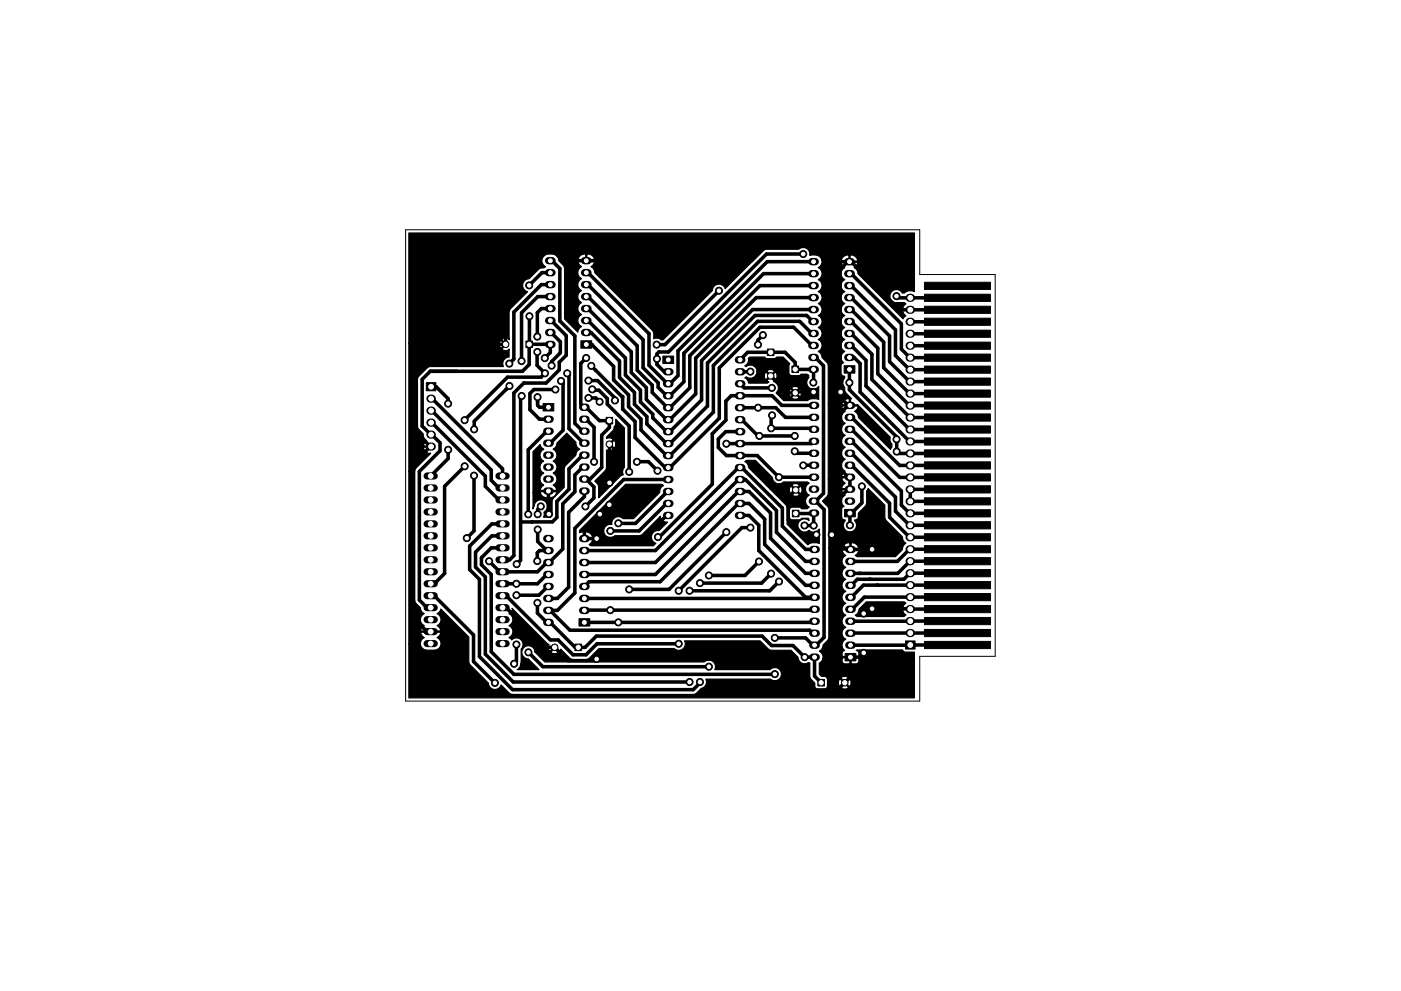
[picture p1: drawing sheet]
<svg xmlns="http://www.w3.org/2000/svg" width="297mm" height="210mm" viewBox="0 0 297 210" stroke-linecap="round" stroke-linejoin="round" font-family="sans-serif">
<path d="M86 48.7h109v9.5h16v81h-16v9.5h-109z" fill="none" stroke="#000" stroke-width=".21"/>
<g fill="#000" stroke="#000" stroke-width=".21">
<path d="M111.5 72.3h1.4v1.4h-1.4zM123.2 72.3h2.2v1.6h-2.2zM140.5 75.6h2.3v1.5h-2.3zM162.7 74h1.4v1.4h-1.4zM167.9 77.6h1.4v1.4h-1.4zM179 77.6h2.3v1.6h-2.3zM196 59.9h14v1.5h-14zM196 62.4h14v1.6h-14zM196 65h14v1.5h-14zM196 67.5h14v1.5h-14zM196 70h14v1.6h-14zM196 72.6h14v1.5h-14z"/>
<path d="M196 75.1h14v1.6h-14zM196 77.7h14v1.5h-14zM90.4 81.2h2v1.7h-2zM115.1 85.6h2.3v1.6h-2.3zM128.5 88.5h1.4v1.4h-1.4zM196 80.2h14v1.5h-14zM196 82.7h14v1.6h-14zM196 85.3h14v1.5h-14zM196 87.8h14v1.6h-14zM196 90.4h14v1.5h-14zM196 92.9h14v1.5h-14zM196 95.4h14v1.6h-14z"/>
<path d="M196 98h14v1.5h-14zM168 108.2h1.4v1.4h-1.4zM179.1 108.1h2.2v1.6h-2.2zM196 100.5h14v1.6h-14zM196 103.1h14v1.5h-14zM196 105.6h14v1.5h-14zM196 108.1h14v1.6h-14zM196 110.7h14v1.5h-14zM196 113.2h14v1.6h-14zM196 115.8h14v1.5h-14zM196 118.3h14v1.5h-14zM121.9 136.6h1.4v1.4h-1.4z"/>
<path d="M122.8 131.3h2.2v1.5h-2.2zM192 136h2v1.7h-2zM196 120.8h14v1.6h-14zM196 123.4h14v1.5h-14zM196 125.9h14v1.6h-14zM196 128.5h14v1.5h-14zM196 131h14v1.5h-14zM196 133.5h14v1.6h-14zM196 136.1h14v1.5h-14zM173.4 144.1h1.4v1.4h-1.4zM179.2 138.6h2.3v1.6h-2.3z"/>
<circle cx="170.3" cy="53.9" r=".75"/>
<circle cx="107.2" cy="73" r=".7"/>
<circle cx="108" cy="77.1" r=".75"/>
<circle cx="110.6" cy="76.6" r=".75"/>
<circle cx="112.2" cy="60.5" r=".75"/>
<circle cx="112.2" cy="67.1" r=".75"/>
<circle cx="113.9" cy="71.4" r=".75"/>
<circle cx="113.9" cy="74.7" r=".75"/>
<circle cx="115.5" cy="76" r=".75"/>
<circle cx="115.6" cy="79.2" r=".75"/>
<circle cx="116.9" cy="77.6" r=".75"/>
<circle cx="120.3" cy="79.2" r=".75"/>
<circle cx="124.3" cy="76" r=".75"/>
<circle cx="125.4" cy="77.6" r=".75"/>
<circle cx="139.2" cy="73.1" r=".75"/>
<circle cx="139.3" cy="76.1" r=".75"/>
<circle cx="152.4" cy="61.7" r=".75"/>
<circle cx="159.1" cy="78.8" r=".75"/>
<circle cx="160.7" cy="73.1" r=".75"/>
<circle cx="161.7" cy="71.1" r=".75"/>
<circle cx="163.4" cy="79.7" r=".7"/>
<circle cx="190.1" cy="62.8" r=".75"/>
<circle cx="95" cy="85.6" r=".75"/>
<circle cx="95" cy="95.4" r=".75"/>
<circle cx="98.5" cy="89.1" r=".75"/>
<circle cx="98.5" cy="98.9" r=".75"/>
<circle cx="100.5" cy="91.1" r=".75"/>
<circle cx="108" cy="81.9" r=".75"/>
<circle cx="110.6" cy="84" r=".75"/>
<circle cx="114" cy="84.3" r=".75"/>
<circle cx="117.8" cy="82.6" r=".75"/>
<circle cx="119" cy="80.8" r=".75"/>
<circle cx="124.8" cy="80.7" r=".75"/>
<circle cx="124.8" cy="84.4" r=".75"/>
<circle cx="125.6" cy="82.6" r=".75"/>
<circle cx="126" cy="98" r=".75"/>
<circle cx="127.1" cy="85.2" r=".75"/>
<circle cx="129.2" cy="94.2" r=".7"/>
<circle cx="130.4" cy="85" r=".75"/>
<circle cx="135" cy="98" r=".75"/>
<circle cx="139.4" cy="99.9" r=".75"/>
<circle cx="154" cy="94.1" r=".75"/>
<circle cx="160.7" cy="86.5" r=".75"/>
<circle cx="161" cy="92.5" r=".75"/>
<circle cx="163.5" cy="90.9" r=".75"/>
<circle cx="163.7" cy="82.3" r=".75"/>
<circle cx="163.7" cy="88.1" r=".75"/>
<circle cx="168.5" cy="95.7" r=".75"/>
<circle cx="168.5" cy="92.5" r=".75"/>
<circle cx="168.6" cy="83.3" r=".7"/>
<circle cx="170.3" cy="98.7" r=".75"/>
<circle cx="172.4" cy="81.2" r=".75"/>
<circle cx="172.5" cy="83.2" r=".75"/>
<circle cx="178.2" cy="83.2" r=".75"/>
<circle cx="180.1" cy="81.2" r=".75"/>
<circle cx="190.1" cy="93.2" r=".75"/>
<circle cx="190.1" cy="95.8" r=".75"/>
<circle cx="99" cy="114.2" r=".75"/>
<circle cx="100.5" cy="100.9" r=".75"/>
<circle cx="103.7" cy="119.1" r=".75"/>
<circle cx="109.5" cy="119.7" r=".75"/>
<circle cx="112" cy="109.1" r=".75"/>
<circle cx="113.9" cy="119" r=".75"/>
<circle cx="114" cy="109.1" r=".75"/>
<circle cx="114" cy="112.4" r=".75"/>
<circle cx="114.7" cy="107.4" r=".75"/>
<circle cx="116.4" cy="109.1" r=".75"/>
<circle cx="124.1" cy="107.4" r=".75"/>
<circle cx="126.5" cy="114.3" r=".75"/>
<circle cx="127.2" cy="109.1" r=".75"/>
<circle cx="129.2" cy="107.1" r=".75"/>
<circle cx="129.2" cy="102.4" r=".75"/>
<circle cx="129.4" cy="112.6" r=".75"/>
<circle cx="131.1" cy="111" r=".75"/>
<circle cx="133.4" cy="100.1" r=".75"/>
<circle cx="139.5" cy="113.9" r=".75"/>
<circle cx="154" cy="112.9" r=".75"/>
<circle cx="159.1" cy="111.9" r=".75"/>
<circle cx="160.9" cy="119.1" r=".75"/>
<circle cx="165.1" cy="101.2" r=".75"/>
<circle cx="168.7" cy="103.9" r=".7"/>
<circle cx="170.6" cy="111.5" r=".75"/>
<circle cx="172.5" cy="111.5" r=".75"/>
<circle cx="173.1" cy="113.4" r=".75"/>
<circle cx="176.3" cy="113.4" r=".75"/>
<circle cx="180.2" cy="111.4" r=".75"/>
<circle cx="182.7" cy="103.2" r=".75"/>
<circle cx="184.9" cy="116.5" r=".75"/>
<circle cx="109.5" cy="123.9" r=".75"/>
<circle cx="109.5" cy="136.7" r=".75"/>
<circle cx="109.5" cy="126.3" r=".75"/>
<circle cx="112" cy="138.4" r=".75"/>
<circle cx="113.9" cy="127.9" r=".75"/>
<circle cx="117.6" cy="137.3" r=".7"/>
<circle cx="126.5" cy="139.8" r=".75"/>
<circle cx="129.4" cy="129.4" r=".75"/>
<circle cx="131.1" cy="132" r=".75"/>
<circle cx="133.4" cy="125" r=".75"/>
<circle cx="143.9" cy="136.6" r=".75"/>
<circle cx="143.9" cy="125.3" r=".75"/>
<circle cx="146.2" cy="125.3" r=".75"/>
<circle cx="148.4" cy="123.7" r=".75"/>
<circle cx="150.3" cy="122.1" r=".75"/>
<circle cx="163.5" cy="121.7" r=".75"/>
<circle cx="164.3" cy="135.3" r=".75"/>
<circle cx="165.2" cy="123.4" r=".75"/>
<circle cx="170.6" cy="139.4" r=".75"/>
<circle cx="183.1" cy="138.5" r=".75"/>
<circle cx="183.1" cy="130.2" r=".75"/>
<circle cx="184.9" cy="129.1" r=".75"/>
<circle cx="104.9" cy="144.9" r=".75"/>
<circle cx="109" cy="140.8" r=".75"/>
<circle cx="146.2" cy="144.7" r=".75"/>
<circle cx="148.4" cy="144.7" r=".75"/>
<circle cx="150.3" cy="141.4" r=".75"/>
<circle cx="164.3" cy="143" r=".75"/>
<circle cx="179.1" cy="144.8" r=".7"/>
</g>
<g fill="none" stroke="#000" stroke-width="1.6">
<path d="M116.3 57.8h.7M116.3 55.3h.7M123.9 57.8h.8M123.9 55.3h.8M172.1 58.1h.7M172.1 55.5h.7M179.8 58.1h.7M179.8 55.5h.7M116.3 70.5h.7M116.3 68h.7M116.3 65.5h.7M116.3 62.9h.7"/>
<path d="M116.3 60.4h.7M116.3 73.1h.7M123.9 70.5h.8M123.9 68h.8M123.9 65.5h.8M123.9 62.9h.8M123.9 60.4h.8M141.3 78.9h.7M156.6 78.9h.7M156.6 76.3h.7M172.1 75.8h.7M172.1 73.3h.7"/>
<path d="M172.1 70.8h.7M172.1 68.2h.7M172.1 65.7h.7M172.1 63.1h.7M172.1 60.6h.7M172.1 78.4h.7M179.8 75.8h.7M179.8 73.3h.7M179.8 70.8h.7M179.8 68.2h.7M179.8 65.7h.7M179.8 63.1h.7"/>
<path d="M179.8 60.6h.7M115.9 88.9h.7M115.9 91.5h.7M115.9 94h.7M115.9 96.6h.7M115.9 99.1h.7M123.5 88.9h.8M123.5 91.5h.8M123.5 94h.8M123.5 96.6h.8M123.5 99.1h.8M123.5 86.4h.8"/>
<path d="M141.3 81.4h.7M141.3 84h.7M141.3 86.5h.7M141.3 89h.7M141.3 91.6h.7M141.3 94.1h.7M141.3 96.7h.7M141.3 99.2h.7M156.6 81.4h.7M156.6 84h.7M156.6 86.5h.7M156.6 89h.7"/>
<path d="M156.6 91.6h.7M156.6 94.1h.7M156.6 96.7h.7M156.6 99.2h.7M172.2 98.7h.7M172.2 96.2h.7M172.2 93.6h.7M172.2 91.1h.7M172.2 88.5h.7M172.2 86h.7M179.8 98.7h.8M179.8 96.2h.8"/>
<path d="M179.8 93.6h.8M179.8 91.1h.8M179.8 88.5h.8M179.8 86h.8M115.9 101.6h.7M115.9 104.2h.7M115.9 119.3h.7M115.9 116.8h.7M115.9 114.3h.7M123.5 101.6h.8M123.5 104.2h.8M123.5 119.3h.8"/>
<path d="M123.5 116.8h.8M123.5 114.3h.8M141.3 101.7h.7M141.3 104.3h.7M141.3 106.8h.7M141.3 109.4h.7M156.6 101.7h.7M156.6 104.3h.7M156.6 106.8h.7M156.6 109.4h.7M172.2 106.3h.7M172.2 103.8h.7"/>
<path d="M172.2 101.2h.7M172.2 108.9h.7M172.3 119.1h.8M172.3 116.6h.8M179.8 106.3h.8M179.8 103.8h.8M179.8 101.2h.8M180 119.1h.7M180 116.6h.7M115.9 129.5h.7M115.9 127h.7M115.9 124.4h.7"/>
<path d="M115.9 121.9h.7M115.9 132h.7M123.5 129.5h.8M123.5 127h.8M123.5 124.4h.8M123.5 121.9h.8M172.3 136.9h.8M172.3 134.3h.8M172.3 131.8h.8M172.3 129.3h.8M172.3 126.7h.8M172.3 124.2h.8"/>
<path d="M172.3 121.6h.8M172.3 139.4h.8M180 136.9h.7M180 134.3h.7M180 131.8h.7M180 129.3h.7M180 126.7h.7M180 124.2h.7M180 121.6h.7"/>
</g>
<g fill="none" stroke="#000" stroke-width="1.7">
<path d="M192.8 78.4h.4M192.8 75.9h.4M192.8 73.3h.4M192.8 70.8h.4M192.8 68.3h.4M192.8 65.7h.4M192.8 63.2h.4M91.2 84.6h.4M91.2 87.1h.4M91.2 89.7h.4M91.2 92.2h.4M91.2 94.7h.4"/>
<path d="M192.8 98.7h.4M192.8 96.2h.4M192.8 93.7h.4M192.8 91.1h.4M192.8 88.6h.4M192.8 86h.4M192.8 83.5h.4M192.8 81h.4M192.8 119.1h.4M192.8 116.5h.4M192.8 114h.4M192.8 111.4h.4"/>
<path d="M192.8 108.9h.4M192.8 106.4h.4M192.8 103.8h.4M192.8 101.3h.4M192.8 134.3h.4M192.8 131.8h.4M192.8 129.2h.4M192.8 126.7h.4M192.8 124.1h.4M192.8 121.6h.4"/>
</g>
<g fill="none" stroke="#000" stroke-width="1.5">
<path d="M90.6 118.8h1.5M90.6 116.2h1.5M90.6 113.7h1.5M90.6 111.1h1.5M90.6 108.6h1.5M90.6 106.1h1.5M90.6 103.5h1.5M90.6 101h1.5M105.8 118.8h1.5M105.8 116.2h1.5M105.8 113.7h1.5M105.8 111.1h1.5"/>
<path d="M105.8 108.6h1.5M105.8 106.1h1.5M105.8 103.5h1.5M105.8 101h1.5M90.6 136.5h1.5M90.6 134h1.5M90.6 131.5h1.5M90.6 128.9h1.5M90.6 126.4h1.5M90.6 123.8h1.5M90.6 121.3h1.5M105.8 136.5h1.5"/>
<path d="M105.8 134h1.5M105.8 131.5h1.5M105.8 128.9h1.5M105.8 126.4h1.5M105.8 123.8h1.5M105.8 121.3h1.5"/>
</g>
<g fill="none" stroke="#000" stroke-width=".75">
<path d="M116.7 57.8h-1.8l-2.7 2.7M116.7 55.3h.3l1.7 1.7v11.1l3.2 3.2v18.5l1.6 1.7h.4M170.3 53.9h-7.8l-20.8 20.8h-2l-.4 .4v2.2l1.5 1.6h.9M172.5 55.5h-9.8l-18.9 18.9v5.3l-1.8 1.7h-.5l-3.9-3.9v-6.7l-12.9-13h-.4M172.5 58.1h-10.6l-16.9 16.8v6.1l-3 3h-.7l-1.8-1.8v-1l-3.2-3.2v-5.9l-11.6-11.7h-.4M179.8 55.5l-1.7 1.7v19.5M180.1 58.1h.4l10.6 10.6v5.4l1.8 1.8h10.1M112.2 73v4.3l-1.4 1.5h-19.6l-1.7 1.7v9.9l3.8 3.5v1.7l-4.4 4.4v27.3l1.6 1.6h.8M112.2 73l4.5 .1M112.2 67.1v5.9M113.9 74.7v2.8l1.7 1.7-.9 .8h-7.1l-9.1 9.1M116.7 60.4h-1.9l-5.9 5.8v10l-.9 .9"/>
<path d="M116.7 62.9h-2.7l-3.4 3.5v10.2M116.7 65.5h-1.9l-.9 .8v5.1M116.7 68h.1l3.3 3.2v4.2l-1.5 1.5v1.6l-2.8 2.8h-4.8l-2 2.1v34.5l-.9 .9h-1.5M116.7 70.5h.1l2 2v2.4l-1.9 1.8v.9M116.7 73.1v1.7l-1.2 1.2M116.7 73.1h.1M120.3 79.2l.3 .4v11.3l3.1 3.1h.2M124.3 76l-1.2 1.1v8.7l.7 .6h.5l2.8 2.8h2.1v1.5l-1.6 1.6v6.9l-2.5 2.4h-1.2M126.3 78.5h.1M152.4 61.7l-11.4 11.4h-1.8M156.9 76.3l1.6-1.6h8l2.1 2.2v1.5h3.9l-.1 2.8M156.9 78.8h2.2"/>
<path d="M161.7 71.1l-1 1v1M163.4 79.7l3.6 3.6h1.6l.2-.1h3.7M172.5 60.6h-11.4l-14.9 14.9v6.8l-4.2 4.2h-.5l-3.2-3.2v-1.6l-3.2-3.2v-5.1l-10.4-10.5h-.4M172.5 63.1h-12.2l-12.8 12.9v7.6l-5.5 5.4h-.7l-4.3-4.2v-2.6l-3.2-3.1v-4.4l-9.1-9.2h-.4M172.5 68.2h-.2l-1.3-1.3h-10.9l-10.1 10.1v9.2l-8 7.9h-.7l-4.1-4.2v-1.5l-2.7-2.6v-2.5l-3.1-3.2v-3.5l-6.1-6.1h-1M172.5 65.7h-12.9l-10.8 10.8v8.4l-6.8 6.7h-.7l-2.9-2.9v-.8l-2.6-2.6v-2.5l-3.2-3.2v-3.6l-7.9-8h-.4M172.5 70.8h-.4l-2.5-2.6h-9l-9.4 9.3v9.9l-9.2 9.3h-.7l-5.4-5.5v-2.3l-2.6-2.6v-2.5l-3.2-3.2v-2.9l-4.6-4.6h-1.2M172.5 73.3h-.4l-3.8-3.9h-7.2l-8.6 8.7v10.6l-10.5 10.5h-1l-6.4-6.4v-3.4l-2.6-2.6v-2.5l-6.6-6.7M172.5 75.8h.3l1.8 1.8v27.1l-1.7 1.6M180.1 78.4v4.3l10 10v3.1l.4 .4h12.5M180.1 60.6h.4l9.4 9.4v5.4l2.9 3h10.2M180.1 63.1h.4l8.1 8.2v5.4l4.2 4.3h10.2"/>
<path d="M180.1 65.7h.4l6.9 6.9v5.4l5.4 5.5h10.2M180.1 68.2h.4l5.6 5.7v5.4l6.7 6.7h10.2M180.1 70.8h.4l4.4 4.4v5.3l8 8.1h10.1M180.1 73.3h.4l3.1 3.1v5.5l9.2 9.2h10.2M180.1 78.4h.1M180.1 75.8h1l1.3 1.3v6.1l10.4 10.5h10.2M190.1 62.8l.3 .4h12.6M193 68.3h10M193 70.8h10M193 73.3h10M203 65.7h-12.3l-10.2-10.2h-2.3l-3.2-3.2h-12.6l-3.1 3h-39.9l-1.8-1.8h-1.9l-8.5 8.6v10.9h-12l-6.9 7v11.8l2.9 2.9M91.2 94.7h.2"/>
<path d="M91.2 94.7l-3.5 3.6v32.8l2.8 2.9h.8M91.4 89.7h.2l11.3 11.3v2.2l2.9 2.9h.7M91.4 87.1h.2l12.6 12.6v2.2l1.6 1.6h.7M91.4 82h1.1l2.5 2.6v1M91.4 84.6h.3l14.8 14.9v1.5M95 95.4v1.9l-3.7 3.7M98.5 98.9l-4.2 4.3v18.5l-2.2 2.2h-.8M107.3 82.7h.1M108 81.9l-7.5 7.5v1.7M110.6 84l-.2 .2v34.7l-.9 .8M114 84.3v1.7l.4 .4h1.9M114 85.3h.1"/>
<path d="M116.3 91.5h-.4l-3.9 3.9v13.7M117.8 82.6h-4.6l-.9 .9v3.4l2.1 2h1.9M119 80.8l.4 .5v10l-2.8 2.7h-.3M123.9 88.9h.4l1.7 1.7v7.4M123.9 99.1h-.4l-1.6 1.7v3.5l-2.6 2.6v9.6l-2.9 2.8h-.5l-1.9 2h-8.1l-2.2-2.2M123.9 96.6h-.4l-2.9 2.9v4.3l-2.5 2.6v3.4l-1 .9-6.7-.1M124.8 84.4h1.5l.8 .8M124.8 80.7h1.9l3.7 3.7v.6M125.6 82.6l.1 .2h1.3l1.8 1.8v1.1l4.6 4.7v9.7M129.2 94.2v8.2M135 98l2.5-.1 1.9 2M156.9 86.5h7.6l2 2h6.1"/>
<path d="M156.9 89h.4l3.4 3.5h7.8M156.9 91.6h-3l-1.6 1.5v1.8l1.7 1.8h6.6l4.5 4.5h7.5M156.9 81.4l.9 .9h5.9M163.7 88.1l-.2 .2v2.6h8.9l.2 .2M168.5 95.7l.4 .5h3.7M170.3 98.7h2.2M172.6 86h-6.8l-2.1-2h-8.7l-1.1 1.1v4l-2.9 2.9v10.7l-11.2 11.2h-.3M172.6 93.6l-.5 .5h-18.1M178.2 83.2v1.2l1.6 1.6M179.8 86l-1.6 1.7v11.9l1.6 1.6h.4v2.6h-.4l-1.6 1.7v6.1l-1.9 1.8 3.2 3.2h5.4M180.1 85.9l.1 .1h-.4M180.2 93.6h.4l10.5 10.6v3l1.7 1.7h10.2"/>
<path d="M180.2 88.5h.4l10.2 10.2h12.2M180.2 96.2h.4l9.3 9.3v3l2.9 2.9h10.2M180.2 98.7h.4l8 8.1v2.9l4.2 4.3h10.2M180.2 91.1h.4l10.2 10.2h12.2M100.5 100.9v11.7l-1.5 1.6M106.5 111.2h-2.2l-4.7 4.7v4.9l2.1 2.1v16.4l7 7h38.3l1.4-1.4v-.2M106.5 113.7h-2.2l-3.5 3.4v3.2l2.1 2.1v16.4l5.9 5.9h37.4M106.5 116.2h-2.3l-2.1 2.1v1.5l2.1 2.1v16.4l4.8 4.8 55.3-.1M112.8 110.7h.1M114 112.4v2.5l1.9 1.9M114.7 107.4l-.7 .7v1M116.3 116.8h-1.9l-.5 .5v1.7"/>
<path d="M116.3 104.2l.1 4.9M123.9 104.2v1.2l-3.3 3.3v15.9l-2.4 2.4h-1.9M124.3 101.6l1.6 1.7v2.3l-1.8 1.8M129.2 107.1l-5.3 5.3v1.9h12.5l4.9-4.9h.4M141.7 101.7h-9.5l-10.3 10.4v13.7l-3.7 3.7h-1.9M141.7 104.3h-.2l-6.8 6.7h-3.6M141.7 106.8h-.4l-5.8 5.8h-6.1M154 112.9l-12.1 12.1h-8.5M156.9 109.4h1.9l2.1 2v5.4l9.9 9.9h1.9l-.2 .3h-48.6M159.1 111.9h-1.8l-13.4 13.4M160.9 119.1l-2.9 3h-7.7M168.7 103.9l-1.6 1.6v4.8l3.1 3.1h2.9"/>
<path d="M172.5 108.9v2.6h-1.9M172.6 108.9h-3.9M172.6 106.3h.3M172.7 116.6h-1.9l-4.9-5v-3.8l-8.6-8.6h-.7l-17.6 17.6h-15.1M172.7 119.1h-1.9l-6.2-6.2v-4.6l-6.6-6.6h-1.4l-17.6 17.6h-15.1M172.9 106.3l1.8 1.8v27.1l-1.6 1.7h-.8l-1.5-1.6h-6.5M182.7 103.2v3.5l-2.1 2.2h-.4v2.5M184.9 116.5v.1M203 116.5h-10.2l-2.5 2.6h-10M203 119.1h-10.1l-2.6 2.5h-10M203 103.8h-10v2.6h10M91.3 126.4h.8l8.3 8.3v5.7l4.5 4.5"/>
<path d="M106.5 128.9h.8l8.4 8.4h1.9l2.8 2.9h5.7l.4-.4h39.6l6.6 6.6h4.8l5.6-5.6v-2.3l-.9 .9h-1.9M106.5 121.3h.1M106.5 126.4h.8l9.4 9.4h1.7l3.1 3.1h2.7l2.4-2.3h17.3M109.5 136.7v3.6l-.5 .5M112 138.4l3.1 3h35.2M113.9 127.9v2.2l2 1.9h.4M116.3 121.8l-.4 .1-1.9 2h-7.5M116.3 124.4h-.2l-1.8 1.9h-4.8M116.6 132l5.3 5.3h2.2l2.3-2.3h35.2l2 2h4.5l2.5 2.4h2.1v4l1.4 1.4M116.6 129.5l4.2 4.2h50.9l.6 .6h.4M163.5 121.7l-2 2h-13.1M165.2 123.4l-2 1.9h-17"/>
<path d="M172.7 131.8l-.2 .2h-48.6M172.7 121.6h-1.9l-7.4-7.4v-5.4l-4.6-4.5h-2.2l-17.6 17.6h-15.1M172.7 124.2h-1.9l-8.7-8.7v-5.4l-3.3-3.3h-2.2l-16.6 16.6h-15.1l-1 1M172.7 129.3l-.2 .1-48.6 .1M180.4 136.8h22.6M193 134.3h.1M203 121.6h-10.1l-1.3 1.3h-9.8l-1.3 1.3h-.2M203 124.1h-19.9l-2.6 2.6h-.2M203 129.2l-18.8-.1-1.1 1.1M203 126.7h-19.7l-2.6 2.6h-.4M203 131.8h-22.7M203 134.3h-22.7"/>
</g>
<g fill="#000">
<circle cx="111" cy="81.3" r=".38"/>
<circle cx="131.8" cy="84.1" r=".38"/>
<circle cx="182.2" cy="121.6" r=".38"/>
<circle cx="184.4" cy="122.9" r=".38"/>
<circle cx="186" cy="124.1" r=".38"/>
</g>
<path d="M158.9 75.8h3.2l.6 .3h1.4l.6-.3h1.3l1.5 1.4-.2 .4v1.4a.65 .65 0 0 0 .6 .7h1.4l.5-.3h1.3l.4 .2v.6a1.4 1.4 0 0 0 0 2 1.4 1.4 0 0 0 2.1-.2v2.7a2.63 2.63 0 0 0-2.4 .3h-5l-.7-.7h2.3a1 1 0 0 0 1.5 .2l.1-.2-.8-.8-.8 .8h-2.3l-1-.9 .3-.2h2.5l.1 .8 .3 .1 .7-.8h.4l.7 .8a1 1 0 0 0 .3-1.4l-.3-.1-.7 .7h-.4l-.7-.7-.3 .1-.1 .5h-2.5l.2-.8h2.8l.8 .8 .8-.8a1 1 0 0 0-1.5-.2l-.1 .2h-2.8a1.33 1.33 0 0 0-1-1.4l.2-.3-.8-.8-.8 .8 .1 .2 .4 .1-.4 .3h-4l-.4-.9-.4-.3 .3-.2a1.37 1.37 0 0 0 2.1-.3h1.8l.1 .8 .3 .1 .7-.8h.4l.7 .8a1 1 0 0 0 .3-1.4l-.3-.1-.7 .7h-.4l-.7-.7-.3 .1-.1 .5h-1.8l.2-.8h2.1l.8 .8 .8-.8a1 1 0 0 0-1.5-.2l-.1 .2h-2.1a1.37 1.37 0 0 0-.8-1.2 1.37 1.37 0 0 0-1.5 .2l-.3-.2a1.33 1.33 0 0 0 .8-1.6zM86.7 49.4h107.2v12.5a1.93 1.93 0 0 0-2.2 .3h-.4l-.1-.2a1.41 1.41 0 0 0-2.5 .3 1.41 1.41 0 0 0 1.7 1.9h1.3l.4 .3-.5 .3-.2 .6 .1 .2h1.6v.3h-1.6l-.1 .2 .2 .5 .5 .4-.6 .6-9.6-9.5-.1-.6-.7-.7 .5-.4 .2-.5-.1-.3h-3.2l-.1 .3 .3 .5 .4 .4a1.4 1.4 0 0 0-.8 1.3 1.4 1.4 0 0 0 .8 1.2 1.4 1.4 0 0 0-.8 1.3 1.4 1.4 0 0 0 .8 1.3 1.4 1.4 0 0 0-.8 1.2 1.4 1.4 0 0 0 .8 1.3 1.4 1.4 0 0 0-.8 1.3 1.4 1.4 0 0 0 .8 1.2 1.4 1.4 0 0 0-.8 1.3 1.4 1.4 0 0 0 .8 1.3 1.4 1.4 0 0 0-.8 1.3 1.4 1.4 0 0 0 .8 1.2 1.4 1.4 0 0 0-.8 1.3 1.4 1.4 0 0 0 .8 1.3 1.38 1.38 0 0 0-.2 2.4 .62 .62 0 0 0-.6 .6l.1 1.8 .3 .4h.4v.4l-.2 .2a1.34 1.34 0 0 0 .2 1.7l.1 1 1.4 1.5h-.3v1.3l1.5-.1 7 7-.1 .7 .4 .7v.7l-.3 .5-6.8-6.8-.1-.6-.7-.7 .5-.4 .2-.5-.1-.3h-3.2l-.1 .3 .2 .5 .5 .4a1.4 1.4 0 0 0-.8 1.2 1.4 1.4 0 0 0 .8 1.3 1.4 1.4 0 0 0-.8 1.3 1.4 1.4 0 0 0 .8 1.3 1.4 1.4 0 0 0-.8 1.2 1.4 1.4 0 0 0 .8 1.3 1.4 1.4 0 0 0-.8 1.3 1.4 1.4 0 0 0 .8 1.2 1.4 1.4 0 0 0-.8 1.3 1.4 1.4 0 0 0 .8 1.3l-.5 .3-.2 .6 .1 .2h1.7v2.8h-1.7l-.1 .3 .2 .5 .5 .4-.4 .2a1.39 1.39 0 0 0 .2 2.1 .62 .62 0 0 0-.6 .7l.1 1.8 .3 .4h.4l-.2 .4a1.4 1.4 0 0 0 .3 1.9 1.4 1.4 0 0 0 1.9-.2 1.4 1.4 0 0 0 0-1.9v-.2h.1a.65 .65 0 0 0 .7-.6v-.8l1.7-1.8v-3l.4-.5 3.5 3.6 .1 2.9 3.6 3.8a1.37 1.37 0 0 0 .8 1.4 1.37 1.37 0 0 0-.8 1.3l-1.5 1.5h-8.1l-.4-.3 .5-.3 .2-.5-.1-.3h-3.2l-.1 .3 .3 .5 .4 .3a1.4 1.4 0 0 0-.8 1.3 1.4 1.4 0 0 0 .8 1.3 1.4 1.4 0 0 0-.8 1.2 1.4 1.4 0 0 0 .8 1.3 1.4 1.4 0 0 0-.8 1.3 1.4 1.4 0 0 0 .8 1.3 1.4 1.4 0 0 0-.8 1.2 1.4 1.4 0 0 0 .8 1.3 1.4 1.4 0 0 0-.8 1.3 1.4 1.4 0 0 0 .8 1.2 1.4 1.4 0 0 0-.8 1.3 1.4 1.4 0 0 0 .8 1.3 1.4 1.4 0 0 0-.8 1.2 1.4 1.4 0 0 0 .8 1.3 1.38 1.38 0 0 0-.2 2.4l-.3 .1-.3 .4v.6l.2 .2h3.2l.2-.2v-.6l-.3-.4-.3-.1 .2-.1h9.7l.1 .3 .5 .2h1.9v9.7h-107.2v-11.6h2.4a1.4 1.4 0 0 0 1.4 1.4l2.2-.1a1.39 1.39 0 0 0 .8-1.2 1.39 1.39 0 0 0-.8-1.3l.5-.4 .2-.6-.1-.2h-4l-.1 .2 .3 .6 .5 .4-.8 .7-.1 .5h-2.4v-36.5h1.2v27.3l.3 .7 .9 .9 .4 1 .4 .3a1.39 1.39 0 0 0-.8 1.3 1.39 1.39 0 0 0 .9 1.2l-.5 .4-.3 .6 .1 .2h4l.1-.2-.2-.6-.5-.4 .4-.2a1.39 1.39 0 0 0-.4-2.3l.4-.3 .4-.7 5.9 5.9 .1 5.6 4 4.2a1.38 1.38 0 0 0 1.2 1.4 1.38 1.38 0 0 0 1.5-1l1.8 1.7 .7 .3h38.3l.7-.3 1-.9a1.38 1.38 0 0 0 .9-2h13.8l.1 .1a1.4 1.4 0 0 0 1.9-.3 1.4 1.4 0 0 0-.2-1.9 1.4 1.4 0 0 0-1.9 .1h-11.8l.2-.4a1.39 1.39 0 0 0-.7-1.5 1.39 1.39 0 0 0-1.6 .2h-33.9l-2.1-2 3.4-.1a1 1 0 0 0 1.5 .2l.1-.2-.8-.8-.8 .8h-3.4a1.4 1.4 0 0 0-1.4-1.3 1.4 1.4 0 0 0-1.4 1.4 1.4 1.4 0 0 0 1.4 1.4l2.3 2.3h-4.6a1.93 1.93 0 0 0 .8-1.8v-2.6l.2-.2a1.4 1.4 0 0 0-.3-1.9 1.4 1.4 0 0 0-1.9 .2l-.6-.5a1.39 1.39 0 0 0 .9-1.3 1.39 1.39 0 0 0-.9-1.3 1.39 1.39 0 0 0 .9-1.2 1.39 1.39 0 0 0-.9-1.3l.5-.4 .3-.5-.1-.2 7.4 7.4 .4 .2a.92 .92 0 0 0 .3 1.4l.9-.9 .9 .9 .3-.1 .1-.3 2.2 2.2h3.1l.8-.3 2-2h16a1.38 1.38 0 0 0 1.7 .1 1.38 1.38 0 0 0 .4-1.7h16.1l2 1.9 4.5 .1 1.5 1.5a1.37 1.37 0 0 0 .8 1.2 1.37 1.37 0 0 0 1.5-.2l.2 .2 .1 3.1 1 1.1v.6a.65 .65 0 0 0 .6 .7l1.6-.1 .4-.3h2.9a1 1 0 0 0 1.5 .2l.1-.2-.8-.8-.8 .8h-2.9v-1.1h2.4l.1 .8 .3 .1 .7-.8h.4l.7 .8 .3-.1a.95 .95 0 0 0-.3-1.4l-.7 .7h-.4l-.7-.7-.3 .1-.1 .5h-2.4v-.8h2.9l.8 .8 .8-.8-.1-.2a.95 .95 0 0 0-1.5 .2h-2.9l-.4-.3-.8-.1-.5-.5v-2.3l.4-.3 .4-.7h4l.1 .9 .5 .3h.9l.2-.2v-1.1h.2v1.1l.2 .2h1l.5-.6v-.6l-.2-.1-7.4 .1-.1-.8-.7-.7 .4-.3 .3-.5 .1-.5 .9-1 .3-.7v-19h2.9l.1 .2h1.5v-1.3h.2v1.3h1.5l.1-.3a2.03 2.03 0 0 0-2.7-.8l-.4 .4-.3 .5h-2.9v-8.1l-.3-.7-1-1.1 1.1-1.2 .1-3.5h2.9l.2 .6 .5 .3-.5 .4-.2 .5 .1 .3h1.5v-2.3h-1.5l-.1 .2h-2.9v-15.9h2.9l.1 .2h1.5v-1.3h-.4a1.41 1.41 0 0 0-1.2 1.1h-2.9v-8.1l-.3-.7-1-1-.1-.6-.3-.5-.4-.2 .4-.3a1.41 1.41 0 0 0-.4-2.3 1.4 1.4 0 0 0 .8-1.2 1.4 1.4 0 0 0-.8-1.3 1.4 1.4 0 0 0 .8-1.3 1.4 1.4 0 0 0-.8-1.3 1.4 1.4 0 0 0 .8-1.2 1.4 1.4 0 0 0-.8-1.3 1.4 1.4 0 0 0 .8-1.3 1.4 1.4 0 0 0-.8-1.2 1.4 1.4 0 0 0 .8-1.3 1.4 1.4 0 0 0-.8-1.3 1.4 1.4 0 0 0 .8-1.2 1.4 1.4 0 0 0-.8-1.3 1.34 1.34 0 0 0 .7-1.6h4.2l.1 .2h1.5v-1.3h.2v1.3h1.5l.1-.2a1.97 1.97 0 0 0-3.1-.6l-.3 .6h-4.2v-.2a1.89 1.89 0 0 0-2.5-.8 1.39 1.39 0 0 0-.7-1.5 1.39 1.39 0 0 0-1.6 .2l-7.3 .1-8.4 8.2a1.38 1.38 0 0 0-1.5-.9 1.38 1.38 0 0 0-1.2 1.3l-10.4 10.5h-.4a1.28 1.28 0 0 0-1.6-.2v-1.1l-.3-.7-12.2-12.2a1.37 1.37 0 0 0-.8-1.3l.5-.4 .2-.5-.1-.3h-3.2l-.1 .3 .2 .5 .5 .4-.4 .2a1.41 1.41 0 0 0 .4 2.3 1.4 1.4 0 0 0-.8 1.3 1.4 1.4 0 0 0 .8 1.3 1.4 1.4 0 0 0-.8 1.2 1.4 1.4 0 0 0 .8 1.3 1.4 1.4 0 0 0-.8 1.3 1.4 1.4 0 0 0 .8 1.2 1.4 1.4 0 0 0-.8 1.3 1.4 1.4 0 0 0 .8 1.3l-.4 .2-.4 1-2.8-2.8v-10.7l-.3-.7-.9-1-.1-.3h4.2l.1 .2h1.5v-1.3h.2v1.3h1.5l.1-.2a1.97 1.97 0 0 0-3.2-.6l-.2 .6h-4.2v-.2a2.04 2.04 0 0 0-3.4 0 1.4 1.4 0 0 0 .7 1.8l-.4 .2-.8 .1-.3 .2-2 2.1h-.3a1.4 1.4 0 0 0-1.1 1.3 1.4 1.4 0 0 0 1 1.4l-3.8 3.9-.1 6.3a.9 .9 0 0 0-1.5 0l1 .9-1 1a1 1 0 0 0 1.5 .2v-.2v1.8a1.36 1.36 0 0 0-1.2 2h-15.5l-.7 .3-1.7 1.7-.3 .7v9.9l.3 .7 .9 1a1.36 1.36 0 0 0 .8 1.4l-.5 .3-.2 .6 .1 .2h1.6v.3h-1.6l-.1 .2a1.49 1.49 0 0 0 1.2 1.1l.3-.1-3.1 3.2-.3 .7h-1.2v-27.1h19.2l.1 .8 .3 .1 .7-.8-.7-.7-.3 .1-.1 .5h-19.2zM114.5 94.3l.4 .7 .4 .3a1.4 1.4 0 0 0-.8 1.3 1.4 1.4 0 0 0 .8 1.2 1.4 1.4 0 0 0-.8 1.3 1.4 1.4 0 0 0 .8 1.3 1.4 1.4 0 0 0-.8 1.2 1.4 1.4 0 0 0 .8 1.3l-.5 .4-.2 .5 .1 .3h3.2l.1-.3-.3-.5-.4-.4a1.4 1.4 0 0 0 .8-1.3 1.4 1.4 0 0 0-.8-1.2 1.4 1.4 0 0 0 .8-1.3 1.4 1.4 0 0 0-.8-1.3 1.4 1.4 0 0 0 .8-1.2 1.4 1.4 0 0 0-.8-1.3 1.37 1.37 0 0 0 .8-1.3l2.1-2.1 1.9 1.9a1.32 1.32 0 0 0 .8 1.5 1.37 1.37 0 0 0-.8 1.3l-2.4 2.5-.1 4.3-2.5 2.6v3.4l-.4 .3h-1.5l.2-.3-.1-.7a1.4 1.4 0 0 0 .1-2.5 1.4 1.4 0 0 0-2.1 1.2l-.3 .6v-3.5h1.5a1.43 1.43 0 0 0 1.7 1.1v-1.3h.2v1.3a1.45 1.45 0 0 0 1.6-1.1l-.1-.2h-3.2l-.2 .2h-1.5v-8.7zM130.5 89l1.9 1.8v8.4a1.29 1.29 0 0 0-.2 1.5l-.7 .3-4.6 4.6v-2.7l-.8-.8 2.4-2.5 .1-4.2 .9 .2 .4-.2 .1-.2-1-.9 .4-.1 .7 .8a1 1 0 0 0 .3-1.4l-.3-.1-.7 .7h-.4l1-.9a.96 .96 0 0 0-1.4-.3v-.3l1.5-1.6 .1-.6 .3-.6zM132.7 102.7h7.6l.4 .3a1.32 1.32 0 0 0-.8 1.5l-5.6 5.5h-2.2a1.39 1.39 0 0 0-1.7-.2 1.39 1.39 0 0 0-.7 1.5 1.4 1.4 0 0 0-1.7 1.7 1.4 1.4 0 0 0 2.3 .7l5.6-.1 4.1-4.1-.1 .2a1.43 1.43 0 0 0 1.6 1.1l-1.7 1.8a1.4 1.4 0 0 0-1.7 1 1.4 1.4 0 0 0 1 1.7l-.6 .5h-13.2l-.4-.3 .5-.3 .2-.6-.1-.2h-1.7v-1.6h.2v1.3h1.5l.1-.2a1.99 1.99 0 0 0-2.7-.9v-.5zM141.6 109.2h.2v.3h-.3zM157.9 97.9l.4-.2h1.8l3.7 3.6a1.37 1.37 0 0 0 .8 1.3 1.37 1.37 0 0 0 1.5-.3h5.1l.4 .2a1.4 1.4 0 0 0-.8 1.3 1.4 1.4 0 0 0 .8 1.3 1.4 1.4 0 0 0-.8 1.2 1.4 1.4 0 0 0 .8 1.3l-.5 .3h-1.1l-.6-.3h-1.4a.65 .65 0 0 0-.6 .6v1.4a.65 .65 0 0 0 .6 .7h1.4l.6-.3h1.3l.2 .1v.4a1.41 1.41 0 0 0-2 .1 1.41 1.41 0 0 0 .1 1.9 1.41 1.41 0 0 0 2 0 1.37 1.37 0 0 0 2.1-.3v3.1a2.73 2.73 0 0 0-2.5 .3l-4.3-4.4-.1-3.8-2.4-2.5h3.5a1 1 0 0 0 1.5 .2l.1-.2-.8-.8-.8 .8h-3.5l-1.1-1.1h4.1l.1 .8 .3 .1 .7-.8h.4l.7 .8a1 1 0 0 0 .3-1.4l-.3-.1-.7 .7h-.4l-.7-.7-.3 .1-.1 .5h-4.1l-.8-.8h5.4l.8 .8 .8-.8a1 1 0 0 0-1.5-.2l-.1 .2h-5.4l-3.8-3.8a1.37 1.37 0 0 0-.8-1.3zM106.4 128.8h.3v.3h-.3zM182.1 129.2l1.6-1.5h8l.4 .3-.5 .3-.2 .6 .1 .2h1.6v.3h-1.6l-.1 .2 .2 .5 .5 .4-.4 .3h-10l-.4-.3a1.37 1.37 0 0 0 .8-1.3z" fill="#000" stroke="#000" stroke-width=".25"/>
<g fill="#fff" stroke="#fff" stroke-width=".21">
<circle cx="125.4" cy="77.6" r=".37"/>
<circle cx="117" cy="77.6" r=".37"/>
<circle cx="180.2" cy="111.4" r=".38"/>
<circle cx="180.1" cy="81.2" r=".38"/>
<circle cx="190.1" cy="62.8" r=".37"/>
<circle cx="190.1" cy="93.2" r=".37"/>
<circle cx="182.7" cy="103.2" r=".37"/>
<circle cx="190.1" cy="95.8" r=".38"/>
<circle cx="114" cy="109.1" r=".37"/>
<circle cx="114" cy="112.4" r=".37"/>
<circle cx="113.9" cy="119" r=".37"/>
<circle cx="113.9" cy="127.9" r=".37"/>
<circle cx="114.7" cy="107.4" r=".38"/>
<circle cx="124.1" cy="107.4" r=".37"/>
<circle cx="112.2" cy="60.5" r=".37"/>
<circle cx="112.3" cy="67.1" r=".37"/>
<circle cx="115.5" cy="76" r=".38"/>
<circle cx="124.3" cy="76" r=".38"/>
<circle cx="170.6" cy="139.4" r=".37"/>
<circle cx="170.6" cy="111.5" r=".37"/>
<circle cx="172.5" cy="111.5" r=".38"/>
<circle cx="172.4" cy="81.2" r=".37"/>
<circle cx="135" cy="98" r=".37"/>
<circle cx="126" cy="98" r=".38"/>
<circle cx="139.4" cy="99.9" r=".37"/>
<circle cx="139.5" cy="113.9" r=".38"/>
<circle cx="152.4" cy="61.7" r=".37"/>
<circle cx="161.7" cy="71.1" r=".37"/>
<circle cx="160.7" cy="73.1" r=".37"/>
<circle cx="124.8" cy="84.4" r=".37"/>
<circle cx="114" cy="84.3" r=".37"/>
<circle cx="127.1" cy="85.2" r=".38"/>
<circle cx="139.2" cy="73.1" r=".37"/>
<circle cx="160.7" cy="86.5" r=".37"/>
<circle cx="117.8" cy="82.6" r=".37"/>
<circle cx="125.6" cy="82.6" r=".38"/>
<circle cx="154" cy="94.1" r=".37"/>
<circle cx="154" cy="112.9" r=".37"/>
<circle cx="133.4" cy="125" r=".38"/>
<circle cx="133.4" cy="100.1" r=".38"/>
<circle cx="112" cy="138.4" r=".37"/>
<circle cx="112" cy="109.1" r=".37"/>
<circle cx="150.3" cy="141.4" r=".37"/>
<circle cx="150.3" cy="122.1" r=".37"/>
<circle cx="160.9" cy="119.1" r=".37"/>
<circle cx="161" cy="92.5" r=".37"/>
<circle cx="168.5" cy="95.7" r=".38"/>
<circle cx="168.5" cy="92.5" r=".38"/>
<circle cx="176.3" cy="113.4" r=".38"/>
<circle cx="173.1" cy="113.4" r=".38"/>
<circle cx="178.2" cy="83.2" r=".38"/>
<circle cx="172.5" cy="83.2" r=".37"/>
<circle cx="183.1" cy="138.5" r=".37"/>
<circle cx="183.1" cy="130.2" r=".37"/>
<circle cx="184.9" cy="116.5" r=".37"/>
<circle cx="127.2" cy="109.1" r=".37"/>
<circle cx="129.2" cy="102.4" r=".37"/>
<circle cx="129.2" cy="107.1" r=".38"/>
<circle cx="116.4" cy="109.1" r=".37"/>
<circle cx="126.5" cy="139.8" r=".37"/>
<circle cx="126.5" cy="114.3" r=".38"/>
<circle cx="184.9" cy="129.1" r=".38"/>
<circle cx="129.4" cy="112.6" r=".37"/>
<circle cx="129.4" cy="129.4" r=".38"/>
<circle cx="131.1" cy="132" r=".38"/>
<circle cx="131.1" cy="111" r=".38"/>
<circle cx="163.5" cy="90.9" r=".38"/>
<circle cx="163.5" cy="121.7" r=".37"/>
<circle cx="163.7" cy="88.1" r=".37"/>
<circle cx="163.7" cy="82.3" r=".37"/>
<circle cx="148.4" cy="123.7" r=".37"/>
<circle cx="148.4" cy="144.7" r=".37"/>
<circle cx="165.1" cy="101.2" r=".37"/>
<circle cx="165.2" cy="123.4" r=".38"/>
<circle cx="146.2" cy="144.7" r=".38"/>
<circle cx="146.2" cy="125.3" r=".37"/>
<circle cx="164.3" cy="143" r=".37"/>
<circle cx="164.3" cy="135.3" r=".37"/>
<circle cx="110.6" cy="84" r=".38"/>
<circle cx="110.6" cy="76.6" r=".38"/>
<circle cx="109.5" cy="123.9" r=".37"/>
<circle cx="109.5" cy="119.7" r=".37"/>
<circle cx="143.9" cy="136.6" r=".37"/>
<circle cx="143.9" cy="125.3" r=".37"/>
<circle cx="159.1" cy="111.9" r=".38"/>
<circle cx="159.1" cy="78.8" r=".37"/>
<circle cx="109.5" cy="136.7" r=".37"/>
<circle cx="104.9" cy="144.9" r=".37"/>
<circle cx="109" cy="140.8" r=".37"/>
<circle cx="109.5" cy="126.3" r=".38"/>
<circle cx="124.8" cy="80.7" r=".38"/>
<circle cx="130.4" cy="85" r=".37"/>
<circle cx="119" cy="80.8" r=".37"/>
<circle cx="170.3" cy="53.9" r=".37"/>
<circle cx="170.3" cy="98.7" r=".37"/>
<circle cx="139.3" cy="76.1" r=".37"/>
<circle cx="95" cy="85.6" r=".38"/>
<circle cx="95" cy="95.4" r=".37"/>
<circle cx="99" cy="114.2" r=".38"/>
<circle cx="103.7" cy="119.1" r=".37"/>
<circle cx="100.5" cy="100.9" r=".37"/>
<circle cx="100.5" cy="91.1" r=".37"/>
<circle cx="108" cy="81.9" r=".37"/>
<circle cx="108" cy="77.1" r=".37"/>
<circle cx="98.5" cy="98.9" r=".38"/>
<circle cx="98.5" cy="89.1" r=".37"/>
<circle cx="115.6" cy="79.2" r=".37"/>
<circle cx="113.9" cy="71.4" r=".38"/>
<circle cx="113.9" cy="74.7" r=".38"/>
<circle cx="120.3" cy="79.2" r=".38"/>
<circle cx="112.2" cy="73" r=".45"/>
<circle cx="107.2" cy="73" r=".45"/>
<circle cx="116.3" cy="86.4" r=".41"/>
<circle cx="116.3" cy="88.9" r=".41"/>
<circle cx="116.3" cy="91.5" r=".41"/>
<circle cx="116.3" cy="94" r=".41"/>
<circle cx="116.3" cy="96.6" r=".41"/>
<circle cx="116.3" cy="99.1" r=".41"/>
<circle cx="116.3" cy="101.6" r=".41"/>
<circle cx="116.3" cy="104.2" r=".41"/>
<circle cx="123.9" cy="104.2" r=".41"/>
<circle cx="123.9" cy="101.6" r=".41"/>
<circle cx="123.9" cy="99.1" r=".41"/>
<circle cx="123.9" cy="96.6" r=".41"/>
<circle cx="123.9" cy="94" r=".41"/>
<circle cx="123.9" cy="91.5" r=".41"/>
<circle cx="123.9" cy="88.9" r=".41"/>
<circle cx="123.9" cy="86.4" r=".41"/>
<circle cx="123.9" cy="132" r=".41"/>
<circle cx="123.9" cy="129.5" r=".41"/>
<circle cx="123.9" cy="127" r=".41"/>
<circle cx="123.9" cy="124.4" r=".41"/>
<circle cx="123.9" cy="121.9" r=".41"/>
<circle cx="123.9" cy="119.3" r=".41"/>
<circle cx="123.9" cy="116.8" r=".41"/>
<circle cx="123.9" cy="114.3" r=".41"/>
<circle cx="116.3" cy="114.3" r=".41"/>
<circle cx="116.3" cy="116.8" r=".41"/>
<circle cx="116.3" cy="119.3" r=".41"/>
<circle cx="116.3" cy="121.9" r=".41"/>
<circle cx="116.3" cy="124.4" r=".41"/>
<circle cx="116.3" cy="127" r=".41"/>
<circle cx="116.3" cy="129.5" r=".41"/>
<circle cx="116.3" cy="132" r=".41"/>
<circle cx="124.3" cy="73.1" r=".41"/>
<circle cx="124.3" cy="70.5" r=".41"/>
<circle cx="124.3" cy="68" r=".41"/>
<circle cx="124.3" cy="65.5" r=".41"/>
<circle cx="124.3" cy="62.9" r=".41"/>
<circle cx="124.3" cy="60.4" r=".41"/>
<circle cx="124.3" cy="57.8" r=".41"/>
<circle cx="124.3" cy="55.3" r=".41"/>
<circle cx="116.7" cy="55.3" r=".41"/>
<circle cx="116.7" cy="57.8" r=".41"/>
<circle cx="116.7" cy="60.4" r=".41"/>
<circle cx="116.7" cy="62.9" r=".41"/>
<circle cx="116.7" cy="65.5" r=".41"/>
<circle cx="116.7" cy="68" r=".41"/>
<circle cx="116.7" cy="70.5" r=".41"/>
<circle cx="116.7" cy="73.1" r=".41"/>
<circle cx="141.7" cy="76.3" r=".41"/>
<circle cx="141.7" cy="78.9" r=".41"/>
<circle cx="141.7" cy="81.4" r=".41"/>
<circle cx="141.7" cy="84" r=".41"/>
<circle cx="141.7" cy="86.5" r=".41"/>
<circle cx="141.7" cy="89" r=".41"/>
<circle cx="141.7" cy="91.6" r=".41"/>
<circle cx="141.7" cy="94.1" r=".41"/>
<circle cx="141.7" cy="96.7" r=".41"/>
<circle cx="141.7" cy="99.2" r=".41"/>
<circle cx="141.7" cy="101.7" r=".41"/>
<circle cx="141.7" cy="104.3" r=".41"/>
<circle cx="141.7" cy="106.8" r=".41"/>
<circle cx="141.7" cy="109.4" r=".41"/>
<circle cx="156.9" cy="109.4" r=".41"/>
<circle cx="156.9" cy="106.8" r=".41"/>
<circle cx="156.9" cy="104.3" r=".41"/>
<circle cx="156.9" cy="101.7" r=".41"/>
<circle cx="156.9" cy="99.2" r=".41"/>
<circle cx="156.9" cy="96.7" r=".41"/>
<circle cx="156.9" cy="94.1" r=".41"/>
<circle cx="156.9" cy="91.6" r=".41"/>
<circle cx="156.9" cy="89" r=".41"/>
<circle cx="156.9" cy="86.5" r=".41"/>
<circle cx="156.9" cy="84" r=".41"/>
<circle cx="156.9" cy="81.4" r=".41"/>
<circle cx="156.9" cy="78.9" r=".41"/>
<circle cx="156.9" cy="76.3" r=".41"/>
<circle cx="180.1" cy="78.4" r=".41"/>
<circle cx="180.1" cy="75.8" r=".41"/>
<circle cx="180.1" cy="73.3" r=".41"/>
<circle cx="180.1" cy="70.8" r=".41"/>
<circle cx="180.1" cy="68.2" r=".41"/>
<circle cx="180.1" cy="65.7" r=".41"/>
<circle cx="180.1" cy="63.1" r=".41"/>
<circle cx="180.1" cy="60.6" r=".41"/>
<circle cx="180.1" cy="58.1" r=".41"/>
<circle cx="180.1" cy="55.5" r=".41"/>
<circle cx="172.5" cy="55.5" r=".41"/>
<circle cx="172.5" cy="58.1" r=".41"/>
<circle cx="172.5" cy="60.6" r=".41"/>
<circle cx="172.5" cy="63.1" r=".41"/>
<circle cx="172.5" cy="65.7" r=".41"/>
<circle cx="172.5" cy="68.2" r=".41"/>
<circle cx="172.5" cy="70.8" r=".41"/>
<circle cx="172.5" cy="73.3" r=".41"/>
<circle cx="172.5" cy="75.8" r=".41"/>
<circle cx="172.5" cy="78.4" r=".41"/>
<circle cx="180.2" cy="108.9" r=".41"/>
<circle cx="180.2" cy="106.3" r=".41"/>
<circle cx="180.2" cy="103.8" r=".41"/>
<circle cx="180.2" cy="101.2" r=".41"/>
<circle cx="180.2" cy="98.7" r=".41"/>
<circle cx="180.2" cy="96.2" r=".41"/>
<circle cx="180.2" cy="93.6" r=".41"/>
<circle cx="180.2" cy="91.1" r=".41"/>
<circle cx="180.2" cy="88.5" r=".41"/>
<circle cx="180.2" cy="86" r=".41"/>
<circle cx="172.6" cy="86" r=".41"/>
<circle cx="172.6" cy="88.5" r=".41"/>
<circle cx="172.6" cy="91.1" r=".41"/>
<circle cx="172.6" cy="93.6" r=".41"/>
<circle cx="172.6" cy="96.2" r=".41"/>
<circle cx="172.6" cy="98.7" r=".41"/>
<circle cx="172.6" cy="101.2" r=".41"/>
<circle cx="172.6" cy="103.8" r=".41"/>
<circle cx="172.6" cy="106.3" r=".41"/>
<circle cx="172.6" cy="108.9" r=".41"/>
<circle cx="180.3" cy="139.4" r=".41"/>
<circle cx="180.3" cy="136.9" r=".41"/>
<circle cx="180.3" cy="134.3" r=".41"/>
<circle cx="180.3" cy="131.8" r=".41"/>
<circle cx="180.3" cy="129.3" r=".41"/>
<circle cx="180.3" cy="126.7" r=".41"/>
<circle cx="180.3" cy="124.2" r=".41"/>
<circle cx="180.3" cy="121.6" r=".41"/>
<circle cx="180.3" cy="119.1" r=".41"/>
<circle cx="180.3" cy="116.6" r=".41"/>
<circle cx="172.7" cy="116.6" r=".41"/>
<circle cx="172.7" cy="119.1" r=".41"/>
<circle cx="172.7" cy="121.6" r=".41"/>
<circle cx="172.7" cy="124.2" r=".41"/>
<circle cx="172.7" cy="126.7" r=".41"/>
<circle cx="172.7" cy="129.3" r=".41"/>
<circle cx="172.7" cy="131.8" r=".41"/>
<circle cx="172.7" cy="134.3" r=".41"/>
<circle cx="172.7" cy="136.9" r=".41"/>
<circle cx="172.7" cy="139.4" r=".41"/>
<circle cx="129.2" cy="89.2" r=".45"/>
<circle cx="129.2" cy="94.2" r=".45"/>
<circle cx="122.6" cy="137.3" r=".45"/>
<circle cx="117.6" cy="137.3" r=".45"/>
<circle cx="163.4" cy="74.7" r=".45"/>
<circle cx="163.4" cy="79.7" r=".45"/>
<circle cx="174.1" cy="144.8" r=".45"/>
<circle cx="179.1" cy="144.8" r=".45"/>
<circle cx="168.7" cy="108.9" r=".45"/>
<circle cx="168.7" cy="103.9" r=".45"/>
<circle cx="168.6" cy="78.3" r=".45"/>
<circle cx="168.6" cy="83.3" r=".45"/>
<circle cx="91.4" cy="82" r=".51"/>
<circle cx="91.4" cy="84.6" r=".51"/>
<circle cx="91.4" cy="87.1" r=".51"/>
<circle cx="91.4" cy="89.7" r=".51"/>
<circle cx="91.4" cy="92.2" r=".51"/>
<circle cx="91.4" cy="94.7" r=".51"/>
<circle cx="193" cy="136.8" r=".51"/>
<circle cx="193" cy="134.3" r=".51"/>
<circle cx="193" cy="131.8" r=".51"/>
<circle cx="193" cy="129.2" r=".51"/>
<circle cx="193" cy="126.7" r=".51"/>
<circle cx="193" cy="124.1" r=".51"/>
<circle cx="193" cy="121.6" r=".51"/>
<circle cx="193" cy="119.1" r=".51"/>
<circle cx="193" cy="116.5" r=".51"/>
<circle cx="193" cy="114" r=".51"/>
<circle cx="193" cy="111.4" r=".51"/>
<circle cx="193" cy="108.9" r=".51"/>
<circle cx="193" cy="106.4" r=".51"/>
<circle cx="193" cy="103.8" r=".51"/>
<circle cx="193" cy="101.3" r=".51"/>
<circle cx="193" cy="98.7" r=".51"/>
<circle cx="193" cy="96.2" r=".51"/>
<circle cx="193" cy="93.7" r=".51"/>
<circle cx="193" cy="91.1" r=".51"/>
<circle cx="193" cy="88.6" r=".51"/>
<circle cx="193" cy="86" r=".51"/>
<circle cx="193" cy="83.5" r=".51"/>
<circle cx="193" cy="81" r=".51"/>
<circle cx="193" cy="78.4" r=".51"/>
<circle cx="193" cy="75.9" r=".51"/>
<circle cx="193" cy="73.3" r=".51"/>
<circle cx="193" cy="70.8" r=".51"/>
<circle cx="193" cy="68.3" r=".51"/>
<circle cx="193" cy="65.7" r=".51"/>
<circle cx="193" cy="63.2" r=".51"/>
<circle cx="106.6" cy="136.5" r=".51"/>
<circle cx="106.6" cy="134" r=".51"/>
<circle cx="106.6" cy="131.5" r=".51"/>
<circle cx="106.6" cy="128.9" r=".51"/>
<circle cx="106.6" cy="126.4" r=".51"/>
<circle cx="106.6" cy="123.8" r=".51"/>
<circle cx="106.6" cy="121.3" r=".51"/>
<circle cx="106.6" cy="118.8" r=".51"/>
<circle cx="106.6" cy="116.2" r=".51"/>
<circle cx="106.6" cy="113.7" r=".51"/>
<circle cx="106.6" cy="111.1" r=".51"/>
<circle cx="106.6" cy="108.6" r=".51"/>
<circle cx="106.6" cy="106.1" r=".51"/>
<circle cx="106.6" cy="103.5" r=".51"/>
<circle cx="106.6" cy="101" r=".51"/>
<circle cx="91.3" cy="101" r=".51"/>
<circle cx="91.3" cy="103.5" r=".51"/>
<circle cx="91.3" cy="106.1" r=".51"/>
<circle cx="91.3" cy="108.6" r=".51"/>
<circle cx="91.3" cy="111.1" r=".51"/>
<circle cx="91.3" cy="113.7" r=".51"/>
<circle cx="91.3" cy="116.2" r=".51"/>
<circle cx="91.3" cy="118.8" r=".51"/>
<circle cx="91.3" cy="121.3" r=".51"/>
<circle cx="91.3" cy="123.8" r=".51"/>
<circle cx="91.3" cy="126.4" r=".51"/>
<circle cx="91.3" cy="128.9" r=".51"/>
<circle cx="91.3" cy="131.5" r=".51"/>
<circle cx="91.3" cy="134" r=".51"/>
<circle cx="91.3" cy="136.5" r=".51"/>
</g>
</svg>
